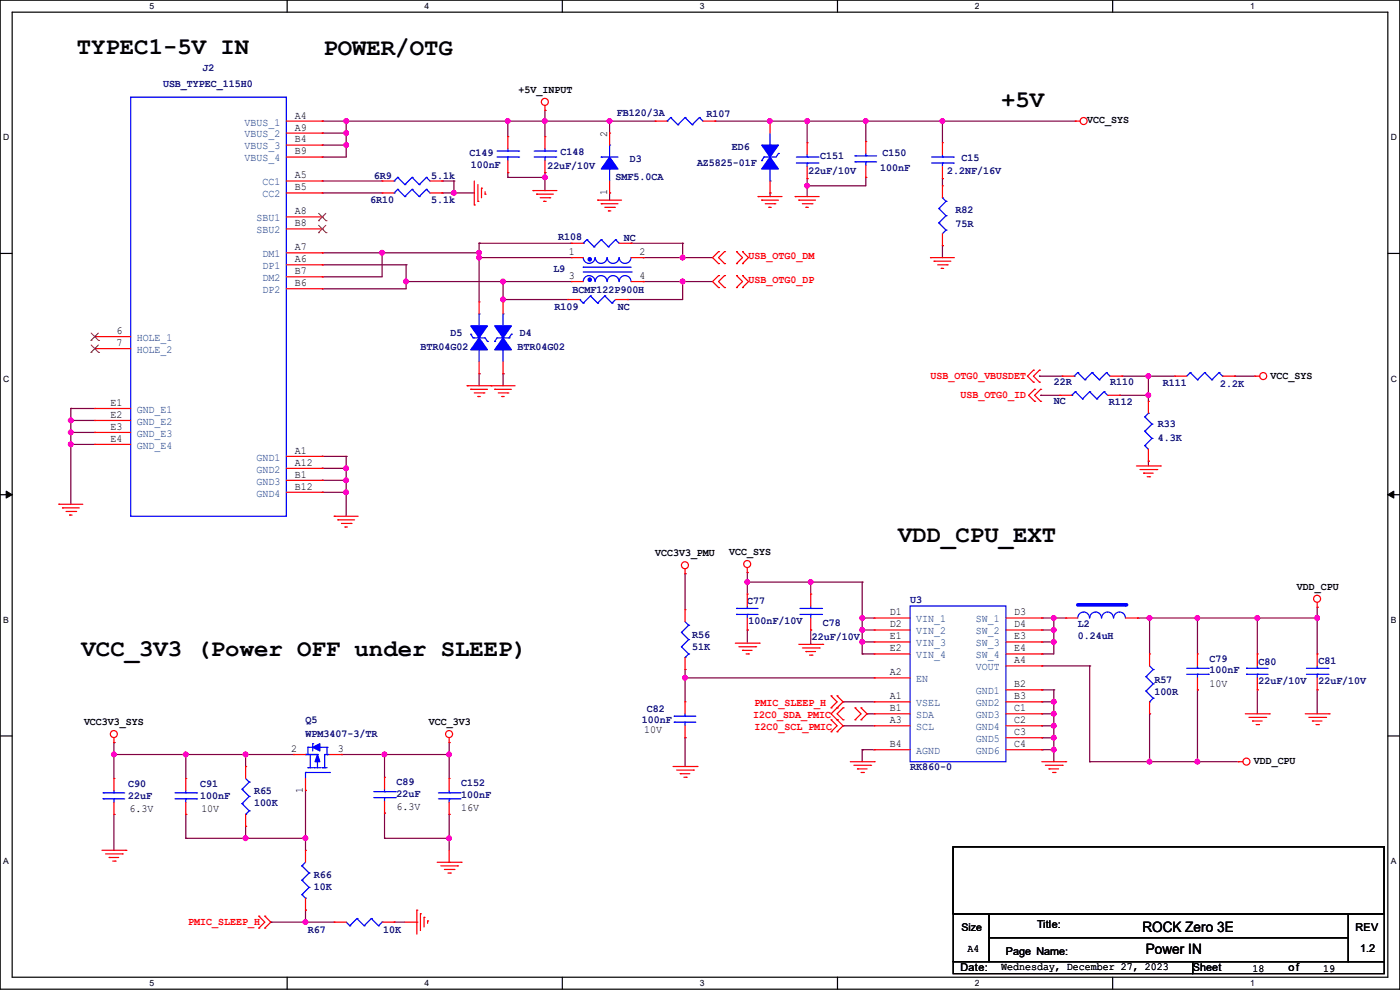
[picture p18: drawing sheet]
<svg xmlns="http://www.w3.org/2000/svg" width="297mm" height="210mm" viewBox="0 0 297 210" stroke-linecap="round" stroke-linejoin="round" font-family="sans-serif">
<defs><g id="words">
<g font-size="5.1">
<text x="16.3" y="11.4">TYPEC1-5V IN</text>
<text x="68.6" y="11.7">POWER/OTG</text>
<text x="212.4" y="22.6">+5V</text>
<text x="190.5" y="115.1">VDD_CPU_EXT</text>
<text x="17.3" y="139.2">VCC_3V3 (Power OFF under SLEEP)</text>
</g>
<g font-size="3">
<text x="242.4" y="197.6">ROCK Zero 3E</text>
<text x="243.1" y="202.4">Power IN</text>
</g>
<g font-size="2.3" fill="#000080">
<text x="43" y="15.1">J2</text>
<text x="34.6" y="18.4">USB_TYPEC_115H0</text>
<text x="130.9" y="24.5">FB120/3A</text>
<text x="149.9" y="24.8">R107</text>
<text x="99.6" y="33.1">C149</text>
<text x="99.9" y="35.7">100nF</text>
<text x="116.1" y="35.9">22uF/10V</text>
<text x="118.9" y="32.9">C148</text>
<text x="133.6" y="34.4">D3</text>
<text x="147.9" y="35.2">AZ5825-01F</text>
<text x="155.2" y="31.9">ED6</text>
<text x="174" y="33.7">C151</text>
<text x="187.2" y="33.1">C150</text>
<text x="204" y="34.2">C15</text>
<text x="79.3" y="38">6R9</text>
<text x="91.5" y="38">5.1k</text>
<text x="130.6" y="38.2">SMF5.0CA</text>
<text x="171.5" y="37">22uF/10V</text>
<text x="186.7" y="36.2">100nF</text>
<text x="201" y="37">2.2NF/16V</text>
<text x="78.5" y="43.1">6R10</text>
<text x="91.5" y="43.1">5.1k</text>
<text x="202.7" y="45.1">R82</text>
<text x="118.4" y="50.9">R108</text>
<text x="132.4" y="51.2">NC</text>
<text x="202.7" y="48.1">75R</text>
<text x="117.4" y="57.8">L9</text>
<text x="117.6" y="65.7">R109</text>
<text x="121.5" y="62.1">BCMF122P900H</text>
<text x="131.1" y="65.7">NC</text>
<text x="95.5" y="71.2">D5</text>
<text x="110.3" y="71.2">D4</text>
<text x="89.2" y="74.3">BTR04G02</text>
<text x="109.8" y="74.3">BTR04G02</text>
<text x="223.6" y="81.7">22R</text>
<text x="235.5" y="81.7">R110</text>
<text x="246.7" y="81.9">R111</text>
<text x="258.9" y="82.2">2.2K</text>
<text x="223.6" y="85.7">NC</text>
<text x="235.2" y="86">R112</text>
<text x="245.7" y="90.6">R33</text>
<text x="245.7" y="93.6">4.3K</text>
<text x="158.5" y="128.1">C77</text>
<text x="193.1" y="127.9">U3</text>
<text x="146.9" y="135.3">R56</text>
<text x="146.9" y="137.8">51K</text>
<text x="158.8" y="132.5">100nF/10V</text>
<text x="172.3" y="135.8">22uF/10V</text>
<text x="174.5" y="132.7">C78</text>
<text x="228.6" y="133">L2</text>
<text x="228.6" y="135.5">0.24uH</text>
<text x="256.6" y="140.3">C79</text>
<text x="256.6" y="142.9">100nF</text>
<text x="267" y="141.1">C80</text>
<text x="279.7" y="140.8">C81</text>
<text x="244.9" y="144.9">R57</text>
<text x="244.9" y="147.4">100R</text>
<text x="267" y="145.2">22uF/10V</text>
<text x="279.7" y="145.2">22uF/10V</text>
<text x="64.8" y="153.3">Q5</text>
<text x="136.2" y="153.3">100nF</text>
<text x="137.2" y="151">C82</text>
<text x="64.8" y="156.3">WPM3407-3/TR</text>
<text x="27.2" y="167">C90</text>
<text x="42.5" y="167">C91</text>
<text x="84.1" y="166.5">C89</text>
<text x="97.8" y="166.7">C152</text>
<text x="193.1" y="163.4">RK860-0</text>
<text x="27.2" y="169.5">22uF</text>
<text x="42.5" y="169.5">100nF</text>
<text x="53.9" y="168.5">R65</text>
<text x="53.9" y="171.1">100K</text>
<text x="84.1" y="169">22uF</text>
<text x="97.8" y="169.3">100nF</text>
<text x="66.6" y="186.3">R66</text>
<text x="66.6" y="188.8">10K</text>
<text x="65.3" y="198">R67</text>
<text x="81.3" y="198">10K</text>
</g>
<g font-size="2.3">
<text x="110" y="19.7">+5V_INPUT</text>
<text x="62.5" y="25.1">A4</text>
<text x="62.5" y="27.7">A9</text>
<text x="128.8" y="29" transform="rotate(-90 128.8 29)">2</text>
<text x="230.7" y="26">VCC_SYS</text>
<text x="62.5" y="32.8">B9</text>
<text x="62.5" y="30.2">B4</text>
<text x="62.5" y="37.8">A5</text>
<text x="62.5" y="40.4">B5</text>
<text x="128.8" y="41.4" transform="rotate(-90 128.8 41.4)">1</text>
<text x="62.5" y="45.5">A8</text>
<text x="62.5" y="53.1">A7</text>
<text x="62.5" y="48">B8</text>
<text x="62.5" y="55.6">A6</text>
<text x="62.5" y="58.2">B7</text>
<text x="120.7" y="54.1">1</text>
<text x="120.7" y="59.2">3</text>
<text x="135.7" y="54.1">2</text>
<text x="135.7" y="59.2">4</text>
<text x="62.5" y="60.7">B6</text>
<text x="24.7" y="70.9">6</text>
<text x="24.7" y="73.4">7</text>
<text x="269.5" y="80.4">VCC_SYS</text>
<text x="23.4" y="86.1">E1</text>
<text x="23.4" y="88.6">E2</text>
<text x="23.4" y="91.2">E3</text>
<text x="23.4" y="93.7">E4</text>
<text x="62.5" y="96.3">A1</text>
<text x="62.5" y="98.8">A12</text>
<text x="62.5" y="101.3">B1</text>
<text x="62.5" y="103.9">B12</text>
<text x="139" y="118">VCC3V3_PMU</text>
<text x="154.7" y="117.7">VCC_SYS</text>
<text x="275.1" y="125.1">VDD_CPU</text>
<text x="188.8" y="130.6">D1</text>
<text x="215.2" y="130.6">D3</text>
<text x="188.8" y="133.1">D2</text>
<text x="188.8" y="135.6">E1</text>
<text x="215.2" y="133.1">D4</text>
<text x="215.2" y="135.6">E3</text>
<text x="188.8" y="138.2">E2</text>
<text x="188.8" y="143.3">A2</text>
<text x="215.2" y="138.2">E4</text>
<text x="215.2" y="140.7">A4</text>
<text x="188.8" y="148.3">A1</text>
<text x="215.2" y="145.8">B2</text>
<text x="215.2" y="148.3">B3</text>
<text x="256.6" y="145.7">10V</text>
<text x="17.8" y="153.8">VCC3V3_SYS</text>
<text x="91" y="153.8">VCC_3V3</text>
<text x="136.7" y="155.6">10V</text>
<text x="188.8" y="150.9">B1</text>
<text x="188.8" y="153.4">A3</text>
<text x="215.2" y="150.9">C1</text>
<text x="215.2" y="153.4">C2</text>
<text x="215.2" y="156">C3</text>
<text x="61.8" y="159.5">2</text>
<text x="71.7" y="159.5">3</text>
<text x="188.8" y="158.5">B4</text>
<text x="215.2" y="158.5">C4</text>
<text x="266" y="162.2">VDD_CPU</text>
<text x="27.5" y="172.3">6.3V</text>
<text x="42.7" y="172.3">10V</text>
<text x="64.3" y="168.2" transform="rotate(-90 64.3 168.2)">1</text>
<text x="84.1" y="171.8">6.3V</text>
<text x="97.8" y="172.1">16V</text>
<text x="220" y="196.9">Title:</text>
<text x="287.6" y="197.4">REV</text>
<text x="205.3" y="202.1">A4</text>
<text x="213.4" y="202.5">Page Name:</text>
<text x="288.6" y="202">1.2</text>
<text x="203.8" y="206.1">Date:</text>
<text x="212.4" y="205.9">Wednesday, December 27, 2023</text>
<text x="253" y="206.1">Sheet</text>
<text x="265.7" y="206.1">18</text>
<text x="273.3" y="206.1">of</text>
<text x="280.7" y="206.1">19</text>
</g>
<g font-size="2.3" fill="#004080">
<text x="51.9" y="26.6">VBUS_1</text>
<text x="51.9" y="29.2">VBUS_2</text>
<text x="51.9" y="34.2">VBUS_4</text>
<text x="51.9" y="31.7">VBUS_3</text>
<text x="55.7" y="39.3">CC1</text>
<text x="55.7" y="41.9">CC2</text>
<text x="54.4" y="46.9">SBU1</text>
<text x="54.4" y="49.5">SBU2</text>
<text x="55.7" y="57.1">DP1</text>
<text x="55.7" y="54.6">DM1</text>
<text x="55.7" y="59.6">DM2</text>
<text x="55.7" y="62.2">DP2</text>
<text x="29" y="72.3">HOLE_1</text>
<text x="29" y="74.9">HOLE_2</text>
<text x="29" y="87.6">GND_E1</text>
<text x="29" y="90.1">GND_E2</text>
<text x="29" y="92.7">GND_E3</text>
<text x="29" y="95.2">GND_E4</text>
<text x="54.4" y="97.7">GND1</text>
<text x="54.4" y="100.3">GND2</text>
<text x="54.4" y="105.4">GND4</text>
<text x="54.4" y="102.8">GND3</text>
<text x="194.4" y="132">VIN_1</text>
<text x="194.4" y="134.6">VIN_2</text>
<text x="194.4" y="137.1">VIN_3</text>
<text x="207.1" y="132">SW_1</text>
<text x="207.1" y="134.6">SW_2</text>
<text x="207.1" y="137.1">SW_3</text>
<text x="194.4" y="139.7">VIN_4</text>
<text x="207.1" y="139.7">SW_4</text>
<text x="207.1" y="142.2">VOUT</text>
<text x="194.4" y="149.8">VSEL</text>
<text x="194.4" y="144.7">EN</text>
<text x="207.1" y="147.3">GND1</text>
<text x="207.1" y="149.8">GND2</text>
<text x="194.4" y="152.4">SDA</text>
<text x="194.4" y="154.9">SCL</text>
<text x="207.1" y="152.4">GND3</text>
<text x="207.1" y="154.9">GND4</text>
<text x="194.4" y="160">AGND</text>
<text x="207.1" y="157.4">GND5</text>
<text x="207.1" y="160">GND6</text>
</g>
<g font-size="2.3" fill="#f00">
<text x="158.8" y="55">USB_OTG0_DM</text>
<text x="158.8" y="60.1">USB_OTG0_DP</text>
<text x="197.4" y="80.4">USB_OTG0_VBUSDET</text>
<text x="203.8" y="84.5">USB_OTG0_ID</text>
<text x="160.1" y="149.7">PMIC_SLEEP_H</text>
<text x="159.8" y="152.3">I2C0_SDA_PMIC</text>
<text x="160.1" y="154.8">I2C0_SCL_PMIC</text>
<text x="39.9" y="196.2">PMIC_SLEEP_H</text>
</g>
<text font-size="2.2" x="204" y="197.4">Size</text>
<g font-size="1.8">
<text x="31.7" y="1.9">5</text>
<text x="90.1" y="1.9">4</text>
<text x="148.5" y="1.9">3</text>
<text x="206.8" y="1.9">2</text>
<text x="265.2" y="1.9">1</text>
<text x=".7" y="29.8">D</text>
<text x="295.1" y="29.8">D</text>
<text x=".7" y="80.9">C</text>
<text x="295.1" y="80.9">C</text>
<text x=".7" y="132.1">B</text>
<text x="295.1" y="132.1">B</text>
<text x=".7" y="183.3">A</text>
<text x="295.1" y="183.3">A</text>
<text x="31.7" y="209.2">5</text>
<text x="90.1" y="209.2">4</text>
<text x="148.5" y="209.2">3</text>
<text x="206.8" y="209.2">2</text>
<text x="265.2" y="209.2">1</text>
</g>
</g></defs>
<path d="M0 0h297v209.8h-297zM2.6 2.6h291.8v204.7h-291.8z" fill="none" stroke="#000" stroke-width=".25"/>
<g fill="#fff">
<path d="M31.7 .3h1v2h-1z"/>
<path d="M31.7 207.6h1v1.9h-1z"/>
</g>
<path d="M60.9 0v2.6M60.9 207.3v2.5" fill="none" stroke="#000" stroke-width=".25"/>
<g fill="#fff">
<path d="M90.1 .3h1v2h-1z"/>
<path d="M90.1 207.6h1v1.9h-1z"/>
</g>
<path d="M119.3 0v2.6M119.3 207.3v2.5" fill="none" stroke="#000" stroke-width=".25"/>
<g fill="#fff">
<path d="M148.5 .3h.9v2h-.9z"/>
<path d="M148.5 207.6h.9v1.9h-.9z"/>
</g>
<path d="M177.7 0v2.6M177.7 207.3v2.5" fill="none" stroke="#000" stroke-width=".25"/>
<g fill="#fff">
<path d="M206.8 .3h1v2h-1z"/>
<path d="M206.8 207.6h1v1.9h-1z"/>
</g>
<path d="M236.1 0v2.6M236.1 207.3v2.5" fill="none" stroke="#000" stroke-width=".25"/>
<g fill="#fff">
<path d="M265.2 .3h1v2h-1z"/>
<path d="M265.2 207.6h1v1.9h-1z"/>
<path d="M.7 28.2h1.2v1.9h-1.2z"/>
<path d="M295.1 28.2h1.2v1.9h-1.2z"/>
<path d="M.7 79.3h1.2v2h-1.2z"/>
<path d="M295.1 79.3h1.2v2h-1.2z"/>
</g>
<path d="M0 53.8h2.6M294.4 53.8h2.6" fill="none" stroke="#000" stroke-width=".25"/>
<g fill="#fff">
<path d="M.7 130.5h1.2v2h-1.2z"/>
<path d="M295.1 130.5h1.1v2h-1.1z"/>
</g>
<path d="M0 104.9h2.6M294.4 104.9h2.6" fill="none" stroke="#000" stroke-width=".25"/>
<path d="M1.3 104.2l1.3 .7-1.3 .8zM294.4 104.9l1.3-.7v1.5z" fill="#000" stroke="#000" stroke-width=".21"/>
<g fill="#fff">
<path d="M.7 181.7h1.2v2h-1.2z"/>
<path d="M295.1 181.7h1.1v2h-1.1z"/>
</g>
<path d="M0 156.1h2.6M294.4 156.1h2.6M202.2 179.6h91.5v14.2h-91.5zM202.2 193.8h7.6v10.2h-7.6zM209.8 193.8h76.2v5.1h-76.2zM209.8 198.9h76.2v5.1h-76.2zM286 193.8h7.7v10.2h-7.7zM202.2 204h50.8v2.5h-50.8zM253 204h40.7v2.5h-40.7z" fill="none" stroke="#000" stroke-width=".25"/>
<g fill="none" stroke="#800040" stroke-width=".25">
<path d="M68.4 28.2h.1M68.4 25.7h.1M68.4 38.4h.1M68.4 30.8h.1M68.4 33.3h.1M68.4 25.7h70.6M68.4 28.2h5M68.4 38.4h12.7M68.4 30.8h5M73.4 25.7h.1M73.4 28.2h.1M73.4 30.8h.1"/>
<path d="M73.4 25.7v7.6h-5M93.8 38.4h.1M93.8 38.4h2.5M96.3 38.4h.1M96.3 38.4v2.5M107.7 25.7h.1M107.7 36.6h.1M107.7 37.6h.1M107.7 25.7v3.3M107.7 36.6v1M107.7 37.6h7.9M115.6 36.6h.1"/>
<path d="M115.6 25.7h.1M115.6 37.6h.1M115.6 23.4h.1M115.6 23.4v5.6M115.6 36.6v3.8M129.3 25.7h.1M129.3 25.7v2.5M151.7 25.7h.1M151.7 25.7h76.4M163.4 25.7h.1M171.2 37.9h.1M171.2 25.7h.1"/>
<path d="M171.2 39.4h.1M171.2 25.7v4.6M171.2 37.9v3.8M183.7 25.7h.1M183.7 37.6h.1M183.7 25.7v4.3M183.7 37.6v1.8h-12.5M199.9 25.7h.1M199.9 37.9h.1M199.9 25.7v4.6M199.9 37.9v1.5M68.4 40.9h.1"/>
<path d="M68.4 58.7h.1M68.4 53.6h.1M68.4 56.2h.1M68.4 40.9h12.7M68.4 53.6h33.2M68.4 56.2h17.7M81.1 53.6h.1M81.1 53.6v5.1h-12.7M86.1 56.2h.1M86.1 59.7h.1M86.1 56.2v5.1h-17.7M86.1 59.7h35.1"/>
<path d="M93.8 40.9h.1M93.8 40.9h6.8M96.3 40.9h.1M101.6 54.7h.1M101.6 51.6h.1M101.6 53.6h.1M101.6 51.6v12.5M101.6 54.7h19.6M101.6 51.6h19.6M106.7 59.7h.1M106.7 59.7v4.4M129.3 40.9h.1"/>
<path d="M129.3 40.9v1.6M133.9 51.6h.1M133.9 51.6h10.9M136.4 54.7h.1M136.4 59.7h.1M136.4 54.7h14.8M136.4 59.7h14.8M144.8 51.6h.1M144.8 59.7h.1M144.8 54.7h.1M144.8 51.6v3.1M144.8 59.7v3.8h-11.7"/>
<path d="M163.4 40.9h.1M163.4 40.9v.8M199.9 52.1h.1M199.9 52.1v2.6M68.4 61.3h.1M101.6 79.3h.1M101.6 79.3v2.5M106.7 63.5h.1M106.7 79.3h.1M106.7 63.5h13.7M106.7 79.3v2.5M133.1 63.5h.1"/>
<path d="M220.5 79.8h.1M220.5 79.8h4.8M238 79.8h.1M238 79.8h11.2M243.6 79.8h.1M243.6 79.8v5.3M261.9 79.8h.1M261.9 79.8h4.3M15 86.7h.1M15 89.2h.1M15 91.7h.1M15 94.3h.1"/>
<path d="M15 86.7h5.1M15 86.7v20.3M15 89.2h5.1M15 91.7h5.1M15 94.3h5.1M68.4 96.8h.1M68.4 99.4h.1M68.4 96.8h5M68.4 99.4h5M73.4 96.8h.1M73.4 99.4h.1M73.4 96.8v12.7"/>
<path d="M220.8 83.9h.1M220.8 83.9h4M237.5 83.9h.1M237.5 83.9h6.1M243.6 83.9h.1M243.6 97.8h.1M243.6 97.8v1M68.4 101.9h.1M68.4 104.4h.1M68.4 101.9h5M68.4 104.4h5M73.4 101.9h.1"/>
<path d="M73.4 104.4h.1M145.3 121.7h.1M145.3 121.7v7.6M158.5 123.5h.1M158.5 133.6h.1M158.5 121.5h.1M158.5 121.5v4.5M158.5 133.6v2.8M158.5 123.5h24.4M172 123.5h.1M172 133.6h.1M172 123.5v2.5"/>
<path d="M172 133.6v3.1M182.9 123.5h.1M182.9 138.7h.1M182.9 131.1h.1M182.9 133.6h.1M182.9 136.2h.1M182.9 123.5v15.2M182.9 131.1h2.6M182.9 138.7h2.6M182.9 133.6h2.6M182.9 136.2h2.6M221 131.1h.1"/>
<path d="M221 133.6h.1M221 136.2h.1M221 138.7h.1M221 131.1h5.1M221 133.6h2.6M221 136.2h2.6M223.6 133.6h.1M223.6 131.1h.1M223.6 136.2h.1M223.6 131.1v7.6h-2.6M241.3 131.1h.1M241.3 131.1h38.1"/>
<path d="M243.9 131.1h.1M243.9 131.1v7.6M254 131.1h.1M254 131.1v7.6M266.7 131.1h.1M266.7 131.1v7.6M279.4 128.8h.1M279.4 131.1h.1M279.4 128.8v9.9M24.2 157.5h.1M24.2 157.5v7.6M95.3 157.5h.1"/>
<path d="M95.3 157.5v7.6M145.3 142h.1M145.3 156.5h.1M145.3 143.8h.1M145.3 142v6.9M145.3 156.5v6.1M145.3 143.8h40.2M178.9 154h.1M178.9 148.9h.1M178.9 148.9h6.6M178.9 154h6.6M182.9 159h.1"/>
<path d="M182.9 159v2.6M182.9 159h2.6M183.9 151.4h.1M183.9 151.4h1.6M221 146.3h.1M221 148.9h.1M221 151.4h.1M221 154h.1M221 156.5h.1M221 159h.1M221 141.3h.1M221 159h2.6"/>
<path d="M221 146.3h2.6M221 148.9h2.6M221 151.4h2.6M221 154h2.6M221 156.5h2.6M221 141.3h10.2M223.6 146.3h.1M223.6 148.9h.1M223.6 151.4h.1M223.6 154h.1M223.6 156.5h.1M223.6 159h.1"/>
<path d="M223.6 146.3v15.3M231.2 141.3h.1M231.2 141.3v20.3M243.9 151.4h.1M243.9 151.4v10.2M254 146.3h.1M254 146.3v15.3M266.7 146.3h.1M266.7 146.3v5.1M279.4 146.3h.1M279.4 146.3v5.1M24.2 160.1h.1"/>
<path d="M24.2 172.8h.1M24.2 160.1h38.1M24.2 172.8v7.6M39.4 172.8h.1M39.4 160.1h.1M39.4 177.8h.1M39.4 160.1v5M39.4 172.8v5M39.4 177.8h25.4M52.1 177.8h.1M52.1 175.3h.1M52.1 160.1h.1"/>
<path d="M52.1 160.1v2.5M52.1 175.3v2.5M64.8 167.7h.1M64.8 177.8h.1M64.8 167.7v12.7M72.4 160.1h.1M72.4 160.1h22.9M81.6 160.1h.1M81.6 172.5h.1M81.6 177.8h.1M81.6 177.8h13.7M81.6 160.1v4.8"/>
<path d="M81.6 172.5v5.3M95.3 160.1h.1M95.3 172.8h.1M95.3 177.8h.1M95.3 172.8v7.6M231.2 161.6h.1M231.2 161.6h31.5M243.9 161.6h.1M254 161.6h.1M57.4 195.6h.1M57.4 195.6h13.5M64.8 193.1h.1"/>
<path d="M64.8 195.6h.1M64.8 193.1v2.5M83.6 195.6h.1M83.6 195.6h2.3"/>
</g>
<g fill="#f0f" stroke="#f0f" stroke-width=".25">
<circle cx="158.5" cy="123.5" r=".49"/>
<circle cx="172" cy="123.5" r=".49"/>
<circle cx="266.7" cy="131.1" r=".49"/>
<circle cx="254" cy="131.1" r=".49"/>
<circle cx="254" cy="161.6" r=".49"/>
<circle cx="243.9" cy="131.1" r=".49"/>
<circle cx="243.9" cy="161.6" r=".49"/>
<circle cx="145.3" cy="143.8" r=".49"/>
<circle cx="279.4" cy="131.1" r=".49"/>
<circle cx="182.9" cy="133.6" r=".49"/>
<circle cx="182.9" cy="131.1" r=".49"/>
<circle cx="182.9" cy="136.2" r=".49"/>
<circle cx="223.5" cy="151.4" r=".49"/>
<circle cx="223.5" cy="148.9" r=".49"/>
<circle cx="223.5" cy="153.9" r=".49"/>
<circle cx="223.5" cy="156.5" r=".49"/>
<circle cx="223.5" cy="159" r=".49"/>
<circle cx="223.5" cy="131.1" r=".49"/>
<circle cx="223.5" cy="133.6" r=".49"/>
<circle cx="223.5" cy="136.2" r=".49"/>
<circle cx="81.6" cy="160" r=".49"/>
<circle cx="95.3" cy="160" r=".49"/>
<circle cx="24.2" cy="160" r=".49"/>
<circle cx="52.1" cy="177.8" r=".49"/>
<circle cx="64.8" cy="177.8" r=".49"/>
<circle cx="52.1" cy="160" r=".49"/>
<circle cx="39.4" cy="160" r=".49"/>
<circle cx="95.3" cy="177.8" r=".49"/>
<circle cx="64.8" cy="195.6" r=".49"/>
<circle cx="243.6" cy="83.8" r=".49"/>
<circle cx="243.6" cy="79.8" r=".49"/>
<circle cx="96.3" cy="40.9" r=".49"/>
<circle cx="73.4" cy="99.3" r=".49"/>
<circle cx="73.4" cy="101.9" r=".49"/>
<circle cx="73.4" cy="104.4" r=".49"/>
<circle cx="15" cy="89.2" r=".49"/>
<circle cx="15" cy="91.7" r=".49"/>
<circle cx="15" cy="94.3" r=".49"/>
<circle cx="81" cy="53.6" r=".49"/>
<circle cx="107.7" cy="25.7" r=".49"/>
<circle cx="73.4" cy="25.7" r=".49"/>
<circle cx="73.4" cy="30.8" r=".49"/>
<circle cx="73.4" cy="28.2" r=".49"/>
<circle cx="101.6" cy="54.6" r=".49"/>
<circle cx="106.7" cy="63.5" r=".49"/>
<circle cx="106.7" cy="59.7" r=".49"/>
<circle cx="144.8" cy="54.6" r=".49"/>
<circle cx="144.8" cy="59.7" r=".49"/>
<circle cx="101.6" cy="53.6" r=".49"/>
<circle cx="86.1" cy="59.7" r=".49"/>
<circle cx="115.6" cy="25.7" r=".49"/>
<circle cx="171.2" cy="39.4" r=".49"/>
<circle cx="171.2" cy="25.7" r=".49"/>
<circle cx="163.3" cy="25.7" r=".49"/>
<circle cx="183.7" cy="25.7" r=".49"/>
<circle cx="115.6" cy="37.6" r=".49"/>
<circle cx="199.9" cy="25.7" r=".49"/>
<circle cx="129.3" cy="25.7" r=".49"/>
</g>
<g fill="none" stroke="#f00" stroke-width=".25">
<path d="M81.1 38.4h.1M81.1 38.4h2.5M91.2 38.4h2.6M93.8 38.4h.1M100.6 38.4v5.1M101.4 39.2v3.5M102.2 39.9h.1M102.2 39.9v2.1M107.7 29h.1M107.7 36.6h.1M107.7 29v2.5M107.7 34.1v2.5"/>
<path d="M115.6 23.4h.1M115.6 29h.1M115.6 36.6h.1M115.6 22.4v1M115.6 29v2.5M115.6 34.1v2.5M139 25.7h.1M139 25.7h2.5M149.1 25.7h2.6M151.7 25.7h.1M163.4 25.7h.1M163.4 25.7v2.5"/>
<path d="M163.4 38.4v2.5M171.2 30.3h.1M171.2 37.9h.1M171.2 30.3v2.5M171.2 35.3v2.6M199.9 39.4h.1M199.9 39.4v2.6M228.1 25.7h.1M228.1 25.7h1.1M81.1 40.9h.1M81.1 40.9h2.5M91.2 40.9h2.6"/>
<path d="M93.8 40.9h.1M100.6 43.5h.1M101.4 42.7h.1M102.9 41.2h.1M102.9 40.7v.5M113.1 40.4h.1M113.1 40.4h5.1M113.8 41.2h.1M113.8 41.2h3.6M114.6 42h2M115.4 42.7h.1M115.4 42.7h.5"/>
<path d="M116.6 42h.1M121.2 54.7h.1M121.2 59.7h.1M121.2 54.7h2.5M121.2 59.7h2.5M126.8 42.5h.1M126.8 42.5h5.1M127.6 43.2h.1M127.6 43.2h3.5M128.3 44h2M129.1 44.7h.1M129.1 44.7h.5"/>
<path d="M130.3 44h.1M133.9 54.7h2.5M133.9 59.7h2.5M136.4 54.7h.1M136.4 59.7h.1M152.4 58.5h.1M152.4 53.4h.1M152.4 55.9h.1M152.4 58.5l-1.2 1.2 1.2 1.3M152.4 53.4l-1.2 1.3 1.2 1.2M153.7 58.5h.1M153.7 55.9h.1"/>
<path d="M153.7 53.4h.1M153.7 58.5l-1.3 1.2 1.3 1.3M153.7 53.4l-1.3 1.3 1.3 1.2M156.3 58.5h.1M156.3 55.9h.1M156.3 53.4h.1M156.3 53.4l1.2 1.3-1.2 1.2M156.3 58.5l1.2 1.2-1.2 1.3M157.5 58.5h.1M157.5 55.9h.1M157.5 53.4h.1M157.5 58.5l1.3 1.2-1.3 1.3"/>
<path d="M157.5 53.4l1.3 1.3-1.3 1.2M160.8 41.7h.1M160.8 41.7h5.1M161.6 42.5h.1M161.6 42.5h3.5M162.3 43.2h2.1M163.1 44h.1M163.1 44h.5M163.4 40.9h.1M164.4 43.2h.1M168.7 41.7h.1M168.7 41.7h5.1"/>
<path d="M169.5 42.5h.1M169.5 42.5h3.5M170.2 43.2h2.1M171 44h.1M171 44h.5M172.3 43.2h.1M197.4 54.7h.1M197.4 54.7h5.1M198.2 55.4h.1M198.2 55.4h3.5M198.9 56.2h2.1M199.7 56.9h.1"/>
<path d="M199.7 56.9h.5M199.9 52.1h.1M199.9 49.6v2.5M201 56.2h.1M106.7 79.3h.1M106.7 64.1h.1M106.7 64.1v2.5M106.7 76.8v2.5M120.4 63.5h.1M120.4 63.5h2.6M130.6 63.5h2.5M133.1 63.5h.1"/>
<path d="M152.4 61h.1M153.7 61h.1M156.3 61h.1M157.5 61h.1M219.2 78.5h.1M219.2 78.5l-1.2 1.3 1.2 1.3M220.5 78.5h.1M220.5 78.5l-1.3 1.3 1.3 1.3M249.2 79.8h.1M249.2 79.8h2.6M259.4 79.8h2.5M261.9 79.8h.1"/>
<path d="M266.2 79.8h.1M266.2 79.8h1.1M99.1 81.8h.1M99.1 81.8h10.2M99.9 82.6h.1M99.9 82.6h3.5M100.6 83.4h2.1M101.4 84.1h.1M101.4 84.1h.5M102.7 83.4h.1M104.2 81.8h.1M104.9 82.6h.1"/>
<path d="M104.9 82.6h3.6M105.7 83.4h2M106.5 84.1h.1M106.5 84.1h.5M107.7 83.4h.1M219.2 81.1h.1M219.5 85.1h.1M219.5 82.6h.1M219.5 82.6l-1.3 1.3 1.3 1.2M220.5 81.1h.1M220.8 85.1h.1M220.8 82.6h.1"/>
<path d="M220.8 82.6l-1.3 1.3 1.3 1.2M241.1 98.8h5.1M241.9 99.6h3.5M243.6 97.8h.1M243.6 85.1h.1M243.6 85.1v2.6M243.6 95.3v2.5M245.4 99.6h.1M246.2 98.8h.1M12.5 107h.1M12.5 107h5.1M13.3 107.7h.1"/>
<path d="M13.3 107.7h3.5M14 108.5h2M14.8 109.3h.1M14.8 109.3h.5M16 108.5h.1M70.9 109.5h.1M70.9 109.5h5.1M71.7 110.3h.1M71.7 110.3h3.5M72.4 111h2.1M73.2 111.8h.1M73.2 111.8h.5"/>
<path d="M74.5 111h.1M242.6 100.4h.1M242.6 100.4h2M243.4 101.1h.5M243.9 101.1h.1M145.3 121.7h.1M145.3 129.3h.1M145.3 120.7v1M145.3 129.3v2.6M145.3 139.5v2.5M156 136.4h5.1M156.8 137.2h3.5"/>
<path d="M157.5 138h.1M157.5 138h2.1M158.3 138.7h.5M158.5 121.5h.1M158.5 126h.1M158.5 133.6h.1M158.5 120.4v1.1M158.5 126v2.6M158.5 131.1v2.5M158.8 138.7h.1M160.3 137.2h.1M161.1 136.4h.1"/>
<path d="M169.5 136.7h5M170.2 137.5h3.6M171 138.2h.1M171 138.2h2M171.7 139h.6M172.3 139h.1M173.8 137.5h.1M174.5 136.7h.1M266.7 138.7h.1M266.7 138.7v2.6M279.4 128.8h.1M279.4 127.8v1"/>
<path d="M24.2 157.5h.1M24.2 156.5v1M95.3 157.5h.1M95.3 156.5v1M145.3 142h.1M145.3 148.9h.1M145.3 156.5h.1M145.3 148.9v2.5M145.3 154v2.5M176.3 155.2h.1M176.3 152.7h.1M176.3 150.2h.1"/>
<path d="M176.3 147.6h.1M176.3 152.7l1.3 1.3-1.3 1.2M176.3 147.6l1.3 1.3-1.3 1.3M177.6 150.2h.1M177.6 152.7h.1M177.6 155.2h.1M177.6 147.6h.1M177.6 147.6l1.3 1.3-2.6 2.5 2.6 2.6-1.3 1.2M178.9 150.2h.1M178.9 152.7h.1M178.9 150.2l-1.3 1.2 1.3 1.3M181.4 150.2h.1"/>
<path d="M181.4 152.7h.1M181.4 150.2l1.3 1.2-1.3 1.3M182.7 152.7h.1M182.7 150.2h.1M182.7 150.2l1.2 1.2-1.2 1.3M264.2 151.4h5.1M265 152.2h3.5M265.7 153h.1M265.7 153h2.1M266.5 153.7h.5M266.7 146.3h.1M266.7 143.8v2.5"/>
<path d="M267 153.7h.1M268.5 152.2h.1M269.3 151.4h.1M276.9 151.4h5.1M277.7 152.2h3.5M278.4 153h.1M278.4 153h2.1M279.2 153.7h.5M279.7 153.7h.1M281.2 152.2h.1M282 151.4h.1M24.2 165.1h.1"/>
<path d="M24.2 172.8h.1M24.2 165.1v2.6M24.2 170.2v2.6M52.1 162.6h.1M52.1 175.3h.1M52.1 162.6v2.5M52.1 172.8v2.5M142.8 162.6h5.1M143.6 163.4h3.5M144.3 164.1h.1M144.3 164.1h2M145.1 164.9h.5"/>
<path d="M145.6 164.9h.1M147.1 163.4h.1M147.9 162.6h.1M180.4 161.6h5.1M181.1 162.3h3.6M181.9 163.1h.1M181.9 163.1h2M182.7 163.9h.5M183.2 163.9h.1M184.7 162.3h.1M185.5 161.6h.1M221 161.6h5.1"/>
<path d="M221.8 162.3h3.5M222.5 163.1h.1M222.5 163.1h2.1M223.3 163.9h.5M223.8 163.9h.1M225.3 162.3h.1M226.1 161.6h.1M262.7 161.6h.1M262.7 161.6h1M21.6 180.4h5.1M22.4 181.1h3.6M23.2 181.9h.1"/>
<path d="M23.2 181.9h2M23.9 182.7h.5M24.4 182.7h.1M26 181.1h.1M26.7 180.4h.1M54.9 196.9h.1M54.9 194.4h.1M54.9 194.4l1.3 1.2-1.3 1.3M56.2 194.4h.1M56.2 196.9h.1M56.2 194.4l1.2 1.2-1.2 1.3M64.8 180.4h.1"/>
<path d="M64.8 193.1h.1M64.8 180.4v2.5M64.8 190.5v2.6M85.9 195.6h2.5M88.4 195.6h.1M88.4 193.1h.1M88.4 193.1v5.1M89.2 193.8h.1M89.2 193.8v3.6M90 194.6h.1M90 194.6v2M90.7 195.4h.1"/>
<path d="M90.7 195.4v.5M92.8 182.9h5M93.5 183.7h3.6M94.3 184.4h2M95 185.2h.5M95.3 182.9h.1M95.3 180.4v2.5M95.5 185.2h.1M96.3 184.4h.1M97.1 183.7h.1M97.8 182.9h.1"/>
<circle cx="115.6" cy="21.6" r=".74"/>
<circle cx="229.9" cy="25.7" r=".74"/>
<circle cx="268" cy="79.8" r=".74"/>
<circle cx="145.3" cy="119.9" r=".74"/>
<circle cx="158.5" cy="119.7" r=".74"/>
<circle cx="279.4" cy="127" r=".74"/>
<circle cx="24.2" cy="155.7" r=".74"/>
<circle cx="95.3" cy="155.7" r=".74"/>
<circle cx="264.4" cy="161.6" r=".74"/>
</g>
<g fill="none" stroke="#00f" stroke-width=".25">
<path d="M83.6 38.4h.1M84.4 37.6h.1M84.4 37.6l1.5 1.6M84.4 37.6l-.8 .8M85.9 39.2h.1M87.4 37.6h.1M87.4 37.6l1.5 1.6M87.4 37.6l-1.5 1.6M88.9 39.2h.1M90.5 37.6h.1M90.5 37.6l.7 .8M90.5 37.6l-1.6 1.6"/>
<path d="M105.5 33.3h4.5M105.5 32h4.5M107.7 32h.1M107.7 33.3h.1M107.7 31.5v.5M107.7 33.3v.8M110 33.3h.1M110 32h.1M113.3 33.3h4.6M113.3 32h4.6M115.6 32h.1M115.6 33.3h.1"/>
<path d="M115.6 31.5v.5M115.6 33.3v.8M117.9 33.3h.1M117.9 32h.1M141.5 25.7h.1M142.3 24.9h.1M142.3 24.9l1.5 1.6M142.3 24.9l-.8 .8M143.8 26.5h.1M145.3 24.9h.1M145.3 24.9l1.6 1.6M145.3 24.9l-1.5 1.6"/>
<path d="M146.9 26.5h.1M148.4 24.9h.1M148.4 24.9l.7 .8M148.4 24.9l-1.5 1.6M161.6 34.1h.1M162.1 33.3h.1M162.1 33.3l-.5 .8M163.4 30.8h.1M163.4 38.4h.1M163.4 28.2v2.6M163.4 35.9v2.5M165.1 32.6h.1"/>
<path d="M165.1 32.6l-.5 .7h-2.5M169 33.3h4.5M169 34.6h4.5M171.2 33.3h.1M171.2 34.6h.1M171.2 32.8v.5M171.2 34.6v.7M173.5 34.6h.1M173.5 33.3h.1M83.6 40.9h.1M84.4 40.2h.1M84.4 40.2l1.5 1.5"/>
<path d="M84.4 40.2l-.8 .7M85.9 41.7h.1M87.4 40.2h.1M87.4 40.2l1.5 1.5M87.4 40.2l-1.5 1.5M88.9 41.7h.1M90.5 40.2h.1M90.5 40.2l.7 .7M90.5 40.2l-1.6 1.5M123.7 54.7a1.25 1.25 0 0 0 1.3 1.2 1.25 1.25 0 0 0 1.2-1.2M123.7 56.7h.1M123.7 57.7h10.2"/>
<path d="M123.7 56.7h10.2M126.2 59.7a1.25 1.25 0 0 0-1.2-1.2 1.25 1.25 0 0 0-1.3 1.2M126.3 54.7a1.25 1.25 0 0 0 1.2 1.2 1.25 1.25 0 0 0 1.3-1.2M128.8 59.7a1.25 1.25 0 0 0-1.3-1.2 1.25 1.25 0 0 0-1.2 1.2M128.8 54.7a1.25 1.25 0 0 0 1.3 1.2 1.25 1.25 0 0 0 1.2-1.2M131.3 59.7a1.25 1.25 0 0 0-1.2-1.2 1.25 1.25 0 0 0-1.3 1.2M131.4 54.7a1.25 1.25 0 0 0 1.2 1.2 1.25 1.25 0 0 0 1.3-1.2M133.9 59.7a1.25 1.25 0 0 0-1.3-1.2 1.25 1.25 0 0 0-1.2 1.2M133.9 57.7h.1M199.2 47.3h.1M199.2 44.2h.1M199.2 47.3l1.5 1.5"/>
<path d="M199.2 44.2l1.5 1.6M199.9 42h.1M199.9 42l.8 .7M200.7 48.8h.1M200.7 45.8h.1M200.7 42.7h.1M200.7 48.8l-.8 .8M200.7 45.8l-1.5 1.5M200.7 42.7l-1.5 1.5M104.9 72.4h.1M106.7 74.2h.1M106.7 66.6h.1"/>
<path d="M106.7 66.6v2.5M106.7 74.2v2.6M108 71.7h.1M108 71.7h-2.5l-.6 .7M108.5 70.9h.1M108.5 70.9l-.5 .8M123 63.5h.1M123 63.5l.7 .8M123.7 64.3h.1M125.3 62.8h.1M125.3 62.8l1.5 1.5M125.3 62.8l-1.6 1.5"/>
<path d="M126.8 64.3h.1M128.3 62.8h.1M128.3 62.8l1.5 1.5M128.3 62.8l-1.5 1.5M129.8 64.3h.1M130.6 63.5l-.8 .8M252.5 79h.1M252.5 79l-.7 .8M252.5 79l1.5 1.6M255.6 79h.1M255.6 79l-1.6 1.6M255.6 79l1.5 1.6"/>
<path d="M258.6 79h.1M258.6 79l-1.5 1.6M258.6 79l.8 .8M259.4 79.8h.1M242.9 94.5h.1M242.9 91.5h.1M242.9 88.4h.1M242.9 94.5l.7 .8M242.9 91.5l1.5 1.5M242.9 88.4l1.5 1.6M243.6 87.7h.1M243.6 87.7l-.7 .7"/>
<path d="M244.4 93h.1M244.4 90h.1M244.4 93l-1.5 1.5M244.4 90l-1.5 1.5M254 80.6h.1M257.1 80.6h.1M144.6 134.2h.1M144.6 137.2h.1M144.6 134.2l1.5 1.5M144.6 137.2l1.5 1.5M145.3 139.5h.1M145.3 131.9l.8 .7"/>
<path d="M146.1 132.6h.1M146.1 135.7h.1M146.1 138.7h.1M146.1 132.6l-1.5 1.6M146.1 135.7l-1.5 1.5M146.1 138.7l-.8 .8M156.3 130.3h.1M156.3 129.1h.1M156.3 130.3h4.5M156.3 129.1h4.5M158.5 129.1h.1M158.5 130.3h.1"/>
<path d="M158.5 128.6v.5M158.5 130.3v.8M231.1 131.1a1.25 1.25 0 0 0-1.2-1.3 1.25 1.25 0 0 0-1.3 1.3M233.7 131.1a1.25 1.25 0 0 0-1.3-1.3 1.25 1.25 0 0 0-1.2 1.3M236.2 131.1a1.25 1.25 0 0 0-1.2-1.3 1.25 1.25 0 0 0-1.3 1.3M238.8 131.1a1.25 1.25 0 0 0-1.3-1.3 1.25 1.25 0 0 0-1.2 1.3M143 153.2h.1M143 151.9h.1M143 153.2h4.6M143 151.9h4.6M145.3 151.9h.1M145.3 153.2h.1"/>
<path d="M145.3 151.4v.5M145.3 153.2v.8M264.5 143h.1M264.5 141.8h.1M264.5 143h4.5M264.5 141.8h4.5M266.7 141.8h.1M266.7 143h.1M266.7 141.3v.5M266.7 143v.8M21.9 169.5h.1M21.9 168.2h.1"/>
<path d="M21.9 169.5h4.6M21.9 168.2h4.6M24.2 168.2h.1M24.2 169.5h.1M24.2 167.7v.5M24.2 169.5v.7M51.4 167.4h.1M51.4 170.5h.1M51.4 167.4l1.5 1.6M51.4 170.5l1.5 1.5M52.1 172.8h.1M52.1 165.1l.8 .8"/>
<path d="M52.9 165.9h.1M52.9 169h.1M52.9 172h.1M52.9 165.9l-1.5 1.5M52.9 169l-1.5 1.5M52.9 172l-.8 .8M64.1 183.7h.1M64.1 186.7h.1M64.1 189.8h.1M64.1 183.7l1.5 1.5M64.1 186.7l1.5 1.6M64.1 189.8l.7 .7"/>
<path d="M64.8 190.5h.1M64.8 182.9l-.7 .8M65.6 185.2h.1M65.6 188.3h.1M65.6 185.2l-1.5 1.5M65.6 188.3l-1.5 1.5"/>
</g>
<g fill="#00f" stroke="#00f" stroke-width=".25">
<path d="M161.6 30.8h3.5l-1.7 2.5z" fill-rule="evenodd"/>
<path d="M163.4 33.3l1.7 2.6h-3.5z" fill-rule="evenodd"/>
<path d="M106.7 71.7l1.8 2.5h-3.6z" fill-rule="evenodd"/>
<path d="M104.9 69.1h3.6l-1.8 2.6z" fill-rule="evenodd"/>
<circle cx="125.1" cy="55" r=".36"/>
<circle cx="125.1" cy="59.3" r=".36"/>
</g>
<path d="M228.6 128.3h10.2" fill="none" stroke="#00f" stroke-width=".76"/>
<circle cx="238.8" cy="128.3" r=".38" fill="#00f"/>
<g fill="none" stroke="#f00" stroke-width=".25">
<path d="M60.7 25.7h7.7M60.7 38.4h7.7M60.7 28.2h7.7M60.7 33.3h7.7M60.7 30.8h7.7M68.4 25.7h.1M68.4 38.4h.1M68.4 28.2h.1M68.4 33.3h.1M68.4 30.8h.1M129.3 28.2h.1M129.3 28.2v2.6"/>
<path d="M129.3 38.4v2.5M183.7 30h.1M183.7 37.6h.1M183.7 30v2.6M183.7 35.1v2.5M199.9 30.3h.1M199.9 37.9h.1M199.9 30.3v2.5M199.9 35.3v2.6M60.7 56.2h7.7M60.7 53.6h7.7M60.7 46h7.7"/>
<path d="M60.7 48.6h7.7M60.7 58.7h7.7M60.7 40.9h7.7M68.4 56.2h.1M68.4 53.6h.1M68.4 46h.1M68.4 48.6h.1M68.4 58.7h.1M68.4 40.9h.1M121.2 51.6h.1M121.2 51.6h2.5M129.3 40.9h.1"/>
<path d="M131.4 51.6h2.5M133.9 51.6h.1M20.1 71.4h.1M20.1 74h.1M20.1 71.4h7.6M20.1 74h7.6M60.7 61.3h7.7M68.4 61.3h.1M101.6 79.3h.1M101.6 64.1h.1M101.6 64.1v2.5M101.6 76.8v2.5"/>
<path d="M225.3 79.8h.1M225.3 79.8h2.6M235.5 79.8h2.5M238 79.8h.1M20.1 86.7h.1M20.1 89.2h.1M20.1 91.7h.1M20.1 94.3h.1M20.1 86.7h7.6M20.1 89.2h7.6M20.1 91.7h7.6M20.1 94.3h7.6"/>
<path d="M60.7 96.8h7.7M60.7 99.4h7.7M68.4 96.8h.1M68.4 99.4h.1M224.8 83.9h.1M224.8 83.9h2.6M235 83.9h2.5M237.5 83.9h.1M60.7 104.4h7.7M60.7 101.9h7.7M68.4 104.4h.1M68.4 101.9h.1"/>
<path d="M172 126h.1M172 133.6h.1M172 126v2.6M172 131.1v2.5M185.5 131.1h.1M185.5 133.6h.1M185.5 136.2h.1M185.5 138.7h.1M185.5 131.1h7.6M185.5 133.6h7.6M185.5 136.2h7.6M185.5 138.7h7.6"/>
<path d="M213.4 131.1h7.6M213.4 133.6h7.6M213.4 136.2h7.6M213.4 138.7h7.6M221 131.1h.1M221 133.6h.1M221 136.2h.1M221 138.7h.1M226.1 131.1h.1M226.1 131.1h2.5M238.8 131.1h2.5M241.3 131.1h.1"/>
<path d="M243.9 138.7h.1M243.9 138.7v2.6M254 138.7h.1M254 138.7v2.6M279.4 138.7h.1M279.4 138.7v2.6M185.5 148.9h.1M185.5 143.8h.1M185.5 151.4h.1M185.5 159h.1M185.5 154h.1M185.5 148.9h7.6"/>
<path d="M185.5 151.4h7.6M185.5 154h7.6M185.5 159h7.6M185.5 143.8h7.6M213.4 146.3h7.6M213.4 148.9h7.6M213.4 151.4h7.6M213.4 154h7.6M213.4 156.5h7.6M213.4 159h7.6M213.4 141.3h7.6M221 146.3h.1"/>
<path d="M221 148.9h.1M221 151.4h.1M221 154h.1M221 156.5h.1M221 159h.1M221 141.3h.1M243.9 151.4h.1M243.9 148.9v2.5M254 146.3h.1M254 143.8v2.5M279.4 146.3h.1M279.4 143.8v2.5"/>
<path d="M39.4 165.1h.1M39.4 172.8h.1M39.4 165.1v2.6M39.4 170.2v2.6M62.3 160.1h.1M62.3 160.1h2.5M64.8 167.7h.1M64.8 165.1v2.6M69.9 160.1h2.5M72.4 160.1h.1M81.6 164.9h.1M81.6 172.5h.1"/>
<path d="M81.6 164.9v2.5M81.6 170v2.5M95.3 165.1h.1M95.3 172.8h.1M95.3 165.1v2.6M95.3 170.2v2.6M70.9 195.6h.1M70.9 195.6h2.5M81.1 195.6h2.5M83.6 195.6h.1"/>
</g>
<g fill="none" stroke="#00f" stroke-width=".25">
<path d="M27.7 20.6h33v88.9h-33zM127.6 33.3h.1M127.6 33.3h3.5M129.3 35.9h.1M129.3 30.8h.1M129.3 30.8v2.5M129.3 35.9v2.5M181.4 34.3h.1M181.4 33.1h.1M181.4 34.3h4.6M181.4 33.1h4.6M183.7 33.1h.1"/>
<path d="M183.7 34.3h.1M183.7 32.6v.5M183.7 34.3v.8M197.7 34.6h4.5M197.7 33.3h4.5M199.9 33.3h.1M199.9 34.6h.1M199.9 32.8v.5M199.9 34.6v.7M202.2 34.6h.1M202.2 33.3h.1M123.7 51.6h.1"/>
<path d="M124.5 50.8h.1M124.5 50.8l1.5 1.6M124.5 50.8l-.8 .8M126 52.4h.1M127.6 50.8h.1M127.6 50.8l1.5 1.6M127.6 50.8l-1.6 1.6M129.1 52.4h.1M130.6 50.8h.1M130.6 50.8l.8 .8M130.6 50.8l-1.5 1.6M99.9 70.9h.1"/>
<path d="M99.9 70.9l.5 .8M100.4 71.7h.1M100.4 71.7h2.5l.5 .7M101.6 74.2h.1M101.6 66.6h.1M101.6 66.6v2.5M101.6 74.2v2.6M103.4 72.4h.1M227.9 79.8h.1M228.6 79h.1M228.6 79l1.6 1.6M228.6 79l-.7 .8"/>
<path d="M231.7 79h.1M231.7 79l1.5 1.6M231.7 79l-1.5 1.6M234.7 79h.1M234.7 79l.8 .8M234.7 79l-1.5 1.6M227.4 83.9h.1M228.1 83.1h.1M228.1 83.1l1.6 1.5M228.1 83.1l-.7 .8M229.7 84.6h.1M230.2 80.6h.1"/>
<path d="M231.2 83.1h.1M231.2 83.1l1.5 1.5M231.2 83.1l-1.5 1.5M232.7 84.6h.1M233.2 80.6h.1M234.2 83.1h.1M234.2 83.1l.8 .8M234.2 83.1l-1.5 1.5M169.7 130.3h4.6M169.7 129.1h4.6M172 129.1h.1M172 130.3h.1"/>
<path d="M172 128.6v.5M172 130.3v.8M174.3 130.3h.1M174.3 129.1h.1M193.1 128.6h20.3v33h-20.3zM65.3 158.5h.1M65.3 158.5h1M65.3 158.5v1.6M66.3 157.8h.1M66.3 157.8v1.5M67.9 158.5h.1M67.9 158.5h1.5"/>
<path d="M69.4 158.5h.1M69.4 158.5v1.6M243.1 143.6h.1M243.1 146.6h.1M243.1 143.6l1.5 1.5M243.1 146.6l1.5 1.5M243.9 148.9h.1M243.9 141.3l.7 .7M244.6 142h.1M244.6 145.1h.1M244.6 148.1h.1M244.6 142l-1.5 1.6"/>
<path d="M244.6 145.1l-1.5 1.5M244.6 148.1l-.7 .8M251.8 143h4.5M251.8 141.8h4.5M254 141.8h.1M254 143h.1M254 141.3v.5M254 143v.8M256.3 143h.1M256.3 141.8h.1M277.2 143h4.5M277.2 141.8h4.5"/>
<path d="M279.4 141.8h.1M279.4 143h.1M279.4 141.3v.5M279.4 143v.8M281.7 143h.1M281.7 141.8h.1M37.1 169.5h4.6M37.1 168.2h4.6M39.4 168.2h.1M39.4 169.5h.1M39.4 167.7v.5M39.4 169.5v.7"/>
<path d="M41.7 169.5h.1M41.7 168.2h.1M64.8 160.1h.1M64.8 163.9h.1M64.8 160.1h2.6M64.8 163.9v1.2M64.8 163.9h5.1M65.3 162.9h.1M65.3 160.1h.1M65.3 162.9h1M65.8 160.1h.1M65.8 160.1v2.8"/>
<path d="M66.6 162.9h.1M66.6 162.9h1.5M67.4 160.1h.1M67.4 161.3h.1M67.4 160.1v1M67.4 161.3v1.6M68.4 162.9h.1M68.4 162.9h1M68.9 162.9h.1M68.9 160.1h.1M68.9 160.1h1M68.9 160.1v2.8"/>
<path d="M69.4 160.1h.1M69.9 163.9h.1M79.3 169.2h4.6M79.3 167.9h4.6M81.6 167.9h.1M81.6 169.2h.1M81.6 167.4v.5M81.6 169.2v.8M83.9 169.2h.1M83.9 167.9h.1M93 169.5h4.6M93 168.2h4.6"/>
<path d="M95.3 168.2h.1M95.3 169.5h.1M95.3 167.7v.5M95.3 169.5v.7M97.6 169.5h.1M97.6 168.2h.1M73.4 195.6l.8 .8M74.2 196.4h.1M75.7 194.9h.1M75.7 194.9l-1.5 1.5M75.7 194.9l1.6 1.5M77.3 196.4h.1"/>
<path d="M78.8 194.9h.1M78.8 194.9l-1.5 1.5M78.8 194.9l1.5 1.5M80.3 196.4h.1M81.1 195.6h.1M81.1 195.6l-.8 .8"/>
</g>
<g fill="#00f" stroke="#00f" stroke-width=".25">
<path d="M67.4 160.1l.5 1.5h-1.1z"/>
<path d="M66.3 158.5l1.6-.7v1.5z"/>
<path d="M101.6 71.7l1.8 2.5h-3.5z" fill-rule="evenodd"/>
<path d="M99.9 69.1h3.5l-1.8 2.6z" fill-rule="evenodd"/>
<path d="M129.3 33.3l1.8 2.6h-3.5z" fill-rule="evenodd"/>
</g>
<g fill="none" stroke="#804000" stroke-width=".21">
<path d="M67.6 46.8h.1M67.6 49.4h.1M67.6 45.3l1.6 1.5M67.6 47.8l1.6 1.6M69.1 45.3l-1.5 1.5M69.1 47.8l-1.5 1.6M69.2 46.8h.1M69.2 49.4h.1M19.3 72.2h.1M19.3 74.8h.1M19.3 70.7l1.6 1.5M19.3 73.2l1.6 1.6"/>
<path d="M20.9 70.7l-1.6 1.5M20.9 73.2l-1.6 1.6M20.9 72.2h.1M20.9 74.8h.1"/>
</g>
<g fill="#f0f" stroke="#f0f" stroke-width=".25">
<circle cx="158.5" cy="123.5" r=".49"/>
<circle cx="172" cy="123.5" r=".49"/>
<circle cx="266.7" cy="131.1" r=".49"/>
<circle cx="254" cy="131.1" r=".49"/>
<circle cx="254" cy="161.6" r=".49"/>
<circle cx="243.9" cy="131.1" r=".49"/>
<circle cx="243.9" cy="161.6" r=".49"/>
<circle cx="145.3" cy="143.8" r=".49"/>
<circle cx="279.4" cy="131.1" r=".49"/>
<circle cx="182.9" cy="133.6" r=".49"/>
<circle cx="182.9" cy="131.1" r=".49"/>
<circle cx="182.9" cy="136.2" r=".49"/>
<circle cx="223.5" cy="151.4" r=".49"/>
<circle cx="223.5" cy="148.9" r=".49"/>
<circle cx="223.5" cy="153.9" r=".49"/>
<circle cx="223.5" cy="156.5" r=".49"/>
<circle cx="223.5" cy="159" r=".49"/>
<circle cx="223.5" cy="131.1" r=".49"/>
<circle cx="223.5" cy="133.6" r=".49"/>
<circle cx="223.5" cy="136.2" r=".49"/>
<circle cx="81.6" cy="160" r=".49"/>
<circle cx="95.3" cy="160" r=".49"/>
<circle cx="24.2" cy="160" r=".49"/>
<circle cx="52.1" cy="177.8" r=".49"/>
<circle cx="64.8" cy="177.8" r=".49"/>
<circle cx="52.1" cy="160" r=".49"/>
<circle cx="39.4" cy="160" r=".49"/>
<circle cx="95.3" cy="177.8" r=".49"/>
<circle cx="64.8" cy="195.6" r=".49"/>
<circle cx="243.6" cy="83.8" r=".49"/>
<circle cx="243.6" cy="79.8" r=".49"/>
<circle cx="96.3" cy="40.9" r=".49"/>
<circle cx="73.4" cy="99.3" r=".49"/>
<circle cx="73.4" cy="101.9" r=".49"/>
<circle cx="73.4" cy="104.4" r=".49"/>
<circle cx="15" cy="89.2" r=".49"/>
<circle cx="15" cy="91.7" r=".49"/>
<circle cx="15" cy="94.3" r=".49"/>
<circle cx="81" cy="53.6" r=".49"/>
<circle cx="107.7" cy="25.7" r=".49"/>
<circle cx="73.4" cy="25.7" r=".49"/>
<circle cx="73.4" cy="30.8" r=".49"/>
<circle cx="73.4" cy="28.2" r=".49"/>
<circle cx="101.6" cy="54.6" r=".49"/>
<circle cx="106.7" cy="63.5" r=".49"/>
<circle cx="106.7" cy="59.7" r=".49"/>
<circle cx="144.8" cy="54.6" r=".49"/>
<circle cx="144.8" cy="59.7" r=".49"/>
<circle cx="101.6" cy="53.6" r=".49"/>
<circle cx="86.1" cy="59.7" r=".49"/>
<circle cx="115.6" cy="25.7" r=".49"/>
<circle cx="171.2" cy="39.4" r=".49"/>
<circle cx="171.2" cy="25.7" r=".49"/>
<circle cx="163.3" cy="25.7" r=".49"/>
<circle cx="183.7" cy="25.7" r=".49"/>
<circle cx="115.6" cy="37.6" r=".49"/>
<circle cx="199.9" cy="25.7" r=".49"/>
<circle cx="129.3" cy="25.7" r=".49"/>
</g>
<use href="#words"/>
</svg>
